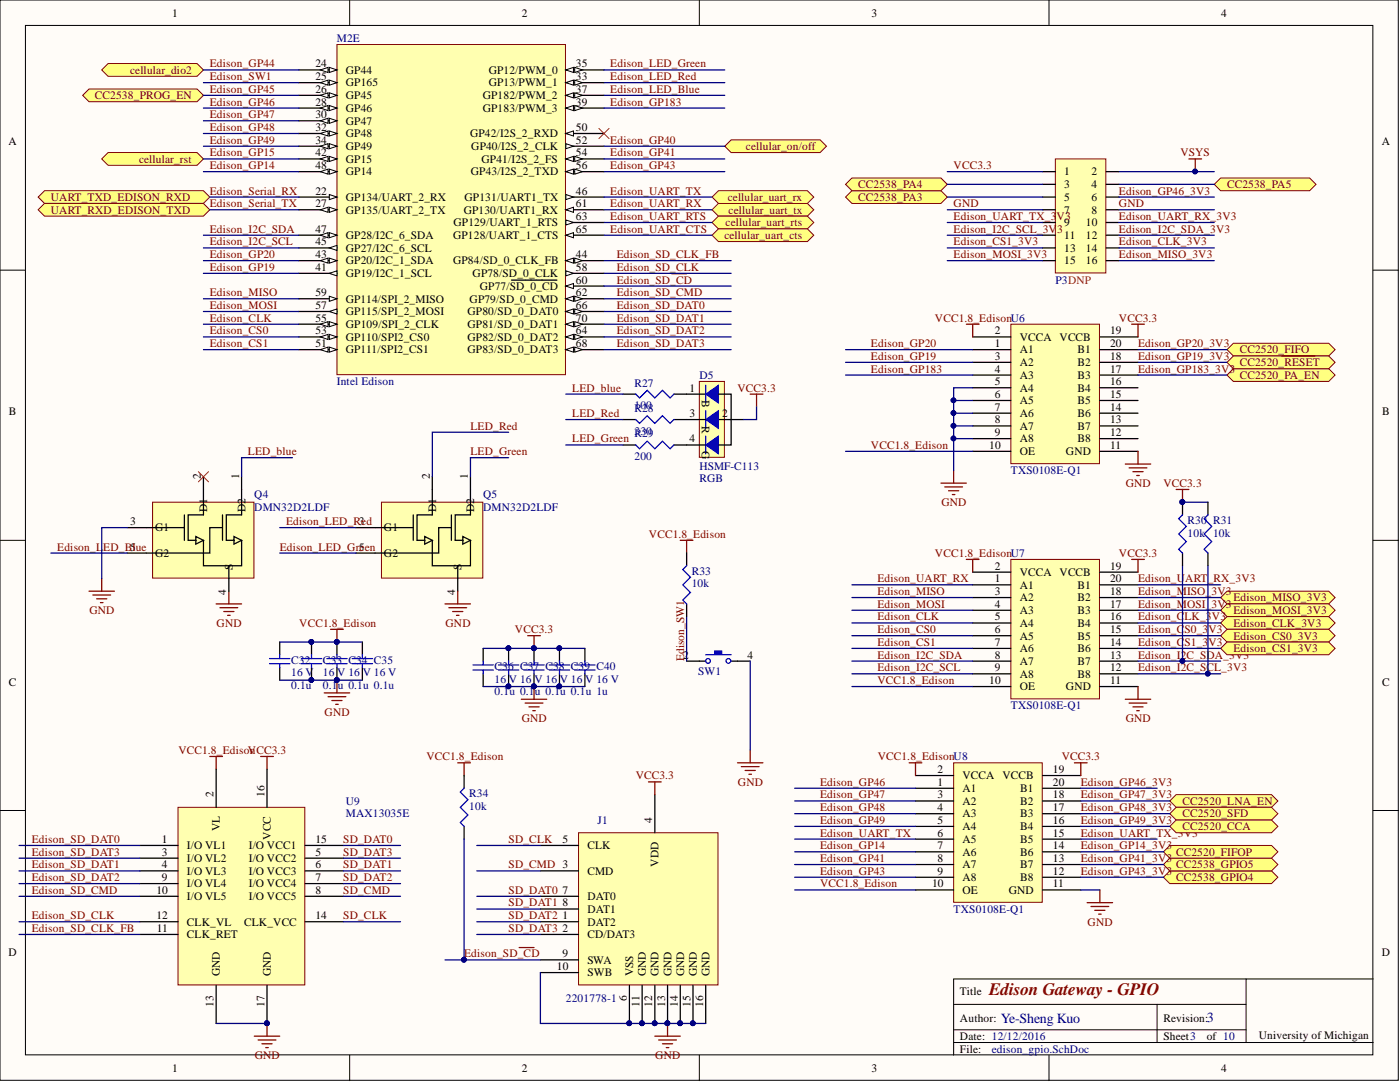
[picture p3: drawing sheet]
<svg xmlns="http://www.w3.org/2000/svg" width="279mm" height="216mm" viewBox="0 0 279 216" stroke-linecap="round" stroke-linejoin="round" font-family="sans-serif">
<defs><g id="words">
<text font-size="3.5" fill="#800000" x="197.4" y="198.6">Edison Gateway - GPIO</text>
<g font-size="2.8" fill="#000080">
<text x="240.8" y="203.9">3</text>
<text x="199.7" y="204.1">Ye-Sheng Kuo</text>
</g>
<g font-size="2.3">
<text x="34.3" y="3.3">1</text>
<text x="104.1" y="3.3">2</text>
<text x="173.9" y="3.3">3</text>
<text x="243.7" y="3.3">4</text>
<text x="62.9" y="13.4">24</text>
<text x="62.9" y="16">25</text>
<text x="69" y="14.7">GP44</text>
<text x="69" y="17.3">GP165</text>
<text x="97.5" y="14.7">GP12/PWM_0</text>
<text x="97.5" y="17.3">GP13/PWM_1</text>
<text x="115" y="13.4">35</text>
<text x="115" y="16">33</text>
<text x="62.9" y="18.5">26</text>
<text x="62.9" y="21.1">28</text>
<text x="62.9" y="23.6">30</text>
<text x="69" y="19.8">GP45</text>
<text x="69" y="22.3">GP46</text>
<text x="96.3" y="19.8">GP182/PWM_2</text>
<text x="96.3" y="22.3">GP183/PWM_3</text>
<text x="115" y="18.5">37</text>
<text x="115" y="21.1">39</text>
<text x="1.7" y="29">A</text>
<text x="62.9" y="26.1">32</text>
<text x="62.9" y="28.7">34</text>
<text x="69" y="24.9">GP47</text>
<text x="69" y="27.4">GP48</text>
<text x="69" y="29.9">GP49</text>
<text x="93.8" y="27.4">GP42/I2S_2_RXD</text>
<text x="94.1" y="29.9">GP40/I2S_2_CLK</text>
<text x="115" y="26.1">50</text>
<text x="115" y="28.7">52</text>
<text x="275.8" y="29">A</text>
<text x="62.9" y="31.2">42</text>
<text x="62.9" y="33.7">48</text>
<text x="69" y="32.5">GP15</text>
<text x="69" y="35">GP14</text>
<text x="94" y="35">GP43/I2S_2_TXD</text>
<text x="96.1" y="32.5">GP41/I2S_2_FS</text>
<text x="115" y="31.2">54</text>
<text x="115" y="33.7">56</text>
<text x="212.4" y="35">1</text>
<text x="217.8" y="35">2</text>
<text x="62.9" y="38.8">22</text>
<text x="62.9" y="41.4">27</text>
<text x="69" y="40.1">GP134/UART_2_RX</text>
<text x="92.7" y="40.1">GP131/UART1_TX</text>
<text x="115" y="38.8">46</text>
<text x="115" y="41.4">61</text>
<text x="212.4" y="37.5">3</text>
<text x="212.4" y="40.1">5</text>
<text x="217.8" y="37.5">4</text>
<text x="217.8" y="40.1">6</text>
<text x="62.9" y="46.4">47</text>
<text x="69" y="47.7">GP28/I2C_6_SDA</text>
<text x="69" y="42.6">GP135/UART_2_TX</text>
<text x="90.4" y="47.7">GP128/UART_1_CTS</text>
<text x="90.5" y="45.2">GP129/UART_1_RTS</text>
<text x="92.5" y="42.6">GP130/UART1_RX</text>
<text x="115" y="43.9">63</text>
<text x="115" y="46.4">65</text>
<text x="212.4" y="42.6">7</text>
<text x="212.4" y="45.2">9</text>
<text x="212.4" y="47.7">11</text>
<text x="216.7" y="45.2">10</text>
<text x="216.7" y="47.7">12</text>
<text x="217.8" y="42.6">8</text>
<text x="62.9" y="51.5">43</text>
<text x="62.9" y="49">45</text>
<text x="69" y="52.8">GP20/I2C_1_SDA</text>
<text x="69" y="50.2">GP27/I2C_6_SCL</text>
<text x="90.4" y="52.8">GP84/SD_0_CLK_FB</text>
<text x="115" y="51.5">44</text>
<text x="212.4" y="50.2">13</text>
<text x="212.4" y="52.8">15</text>
<text x="216.7" y="50.2">14</text>
<text x="216.7" y="52.8">16</text>
<text x="62.9" y="54">41</text>
<text x="62.9" y="59.1">59</text>
<text x="69" y="55.3">GP19/I2C_1_SCL</text>
<text x="94.3" y="55.3">GP78/SD_0_CLK</text>
<text x="95.8" y="57.8">GP77/SD_0_CD</text>
<text x="115" y="54">58</text>
<text x="115" y="56.6">60</text>
<text x="115" y="59.1">62</text>
<text x="62.9" y="64.2">55</text>
<text x="62.9" y="61.6">57</text>
<text x="69" y="65.5">GP109/SPI_2_CLK</text>
<text x="69" y="62.9">GP115/SPI_2_MOSI</text>
<text x="69" y="60.4">GP114/SPI_2_MISO</text>
<text x="93.3" y="62.9">GP80/SD_0_DAT0</text>
<text x="93.3" y="65.5">GP81/SD_0_DAT1</text>
<text x="93.7" y="60.4">GP79/SD_0_CMD</text>
<text x="115" y="61.6">66</text>
<text x="115" y="64.2">70</text>
<text x="62.9" y="69.3">51</text>
<text x="62.9" y="66.7">53</text>
<text x="69" y="70.5">GP111/SPI2_CS1</text>
<text x="69" y="68">GP110/SPI2_CS0</text>
<text x="93.3" y="68">GP82/SD_0_DAT2</text>
<text x="93.3" y="70.5">GP83/SD_0_DAT3</text>
<text x="115" y="66.7">64</text>
<text x="115" y="69.3">68</text>
<text x="198.5" y="69.3">1</text>
<text x="198.5" y="66.7">2</text>
<text x="198.5" y="71.8">3</text>
<text x="203.5" y="70.5">A1</text>
<text x="203.5" y="68">VCCA VCCB</text>
<text x="215" y="70.5">B1</text>
<text x="221.5" y="71.8">18</text>
<text x="221.5" y="69.3">20</text>
<text x="221.5" y="66.7">19</text>
<text x="198.5" y="74.3">4</text>
<text x="198.5" y="76.9">5</text>
<text x="203.5" y="73.1">A2</text>
<text x="203.5" y="75.6">A3</text>
<text x="215" y="75.6">B3</text>
<text x="215" y="73.1">B2</text>
<text x="221.5" y="76.9">16</text>
<text x="221.5" y="74.3">17</text>
<text x="1.8" y="82.9">B</text>
<text x="137.6" y="78.1">1</text>
<text x="137.6" y="83.2">3</text>
<text x="140.1" y="79.9" transform="rotate(90 140.1 79.9)">B</text>
<text x="144.1" y="83.2">2</text>
<text x="198.5" y="79.4">6</text>
<text x="198.5" y="81.9">7</text>
<text x="203.5" y="78.1">A4</text>
<text x="203.5" y="80.7">A5</text>
<text x="203.5" y="83.2">A6</text>
<text x="215" y="83.2">B6</text>
<text x="215" y="80.7">B5</text>
<text x="215" y="78.1">B4</text>
<text x="221.5" y="81.9">14</text>
<text x="221.5" y="79.4">15</text>
<text x="275.8" y="82.9">B</text>
<text x="137.6" y="88.3">4</text>
<text x="140.1" y="85" transform="rotate(90 140.1 85)">R</text>
<text x="197.4" y="89.6">10</text>
<text x="198.5" y="84.5">8</text>
<text x="198.5" y="87">9</text>
<text x="203.5" y="85.7">A7</text>
<text x="203.5" y="88.3">A8</text>
<text x="215" y="88.3">B8</text>
<text x="215" y="85.7">B7</text>
<text x="221.5" y="89.6">11</text>
<text x="221.5" y="87">12</text>
<text x="221.5" y="84.5">13</text>
<text x="40.1" y="95.6" transform="rotate(-90 40.1 95.6)">2</text>
<text x="47.7" y="95.6" transform="rotate(-90 47.7 95.6)">1</text>
<text x="85.8" y="95.6" transform="rotate(-90 85.8 95.6)">2</text>
<text x="93.4" y="95.6" transform="rotate(-90 93.4 95.6)">1</text>
<text x="140.1" y="90.1" transform="rotate(90 140.1 90.1)">G</text>
<text x="203.5" y="90.8">OE</text>
<text x="212.7" y="90.8">GND</text>
<text x="26" y="104.8">3</text>
<text x="31" y="106">G1</text>
<text x="41.4" y="102.2" transform="rotate(-90 41.4 102.2)">D1</text>
<text x="49" y="102.2" transform="rotate(-90 49 102.2)">D2</text>
<text x="71.6" y="104.8">3</text>
<text x="76.6" y="106">G1</text>
<text x="87" y="102.2" transform="rotate(-90 87 102.2)">D1</text>
<text x="94.7" y="102.2" transform="rotate(-90 94.7 102.2)">D2</text>
<text x="26" y="109.8">5ue</text>
<text x="31" y="111.1">G2</text>
<text x="46.4" y="113.7" transform="rotate(-90 46.4 113.7)">S</text>
<text x="71.6" y="109.8">5</text>
<text x="76.6" y="111.1">G2</text>
<text x="92.1" y="113.7" transform="rotate(-90 92.1 113.7)">S</text>
<text x="198.5" y="113.7">2</text>
<text x="221.5" y="113.7">19</text>
<text x="45.2" y="118.6" transform="rotate(-90 45.2 118.6)">4</text>
<text x="90.8" y="118.6" transform="rotate(-90 90.8 118.6)">4</text>
<text x="198.5" y="116.2">1</text>
<text x="198.5" y="118.7">3</text>
<text x="203.5" y="117.5">A1</text>
<text x="203.5" y="114.9">VCCA VCCB</text>
<text x="203.5" y="120">A2</text>
<text x="215" y="120">B2</text>
<text x="215" y="117.5">B1</text>
<text x="221.5" y="118.7">18</text>
<text x="221.5" y="116.2">20</text>
<text x="198.5" y="121.3">4</text>
<text x="198.5" y="123.8">5</text>
<text x="203.5" y="122.5">A3</text>
<text x="203.5" y="125.1">A4</text>
<text x="215" y="125.1">B4</text>
<text x="215" y="122.5">B3</text>
<text x="221.5" y="123.8">16</text>
<text x="221.5" y="121.3">17</text>
<text x="136.4" y="131.4">2</text>
<text x="149.2" y="131.4">4</text>
<text x="198.5" y="126.3">6</text>
<text x="198.5" y="128.9">7</text>
<text x="198.5" y="131.4">8</text>
<text x="203.5" y="127.6">A5</text>
<text x="203.5" y="130.1">A6</text>
<text x="215" y="130.1">B6</text>
<text x="215" y="127.6">B5</text>
<text x="221.5" y="131.4">13</text>
<text x="221.5" y="128.9">14</text>
<text x="221.5" y="126.3">15</text>
<text x="1.8" y="136.8">C</text>
<text x="197.4" y="136.5">10</text>
<text x="198.5" y="133.9">9</text>
<text x="203.5" y="132.7">A7</text>
<text x="203.5" y="135.2">A8</text>
<text x="203.5" y="137.8">OE</text>
<text x="212.7" y="137.8">GND</text>
<text x="215" y="135.2">B8</text>
<text x="215" y="132.7">B7</text>
<text x="221.5" y="136.5">11</text>
<text x="221.5" y="133.9">12</text>
<text x="275.8" y="136.8">C</text>
<text x="187.1" y="154.2">2</text>
<text x="192.1" y="155.5">VCCA VCCB</text>
<text x="210.1" y="154.2">19</text>
<text x="42.6" y="159.1" transform="rotate(-90 42.6 159.1)">2</text>
<text x="52.8" y="159.1" transform="rotate(-90 52.8 159.1)">16</text>
<text x="187.1" y="156.8">1</text>
<text x="187.1" y="159.3">3</text>
<text x="187.1" y="161.9">4</text>
<text x="192.1" y="158">A1</text>
<text x="192.1" y="160.6">A2</text>
<text x="203.6" y="160.6">B2</text>
<text x="203.6" y="158">B1</text>
<text x="210.1" y="161.9">17</text>
<text x="210.1" y="159.3">18</text>
<text x="210.1" y="156.8">20</text>
<text x="43.9" y="165.9" transform="rotate(-90 43.9 165.9)">VL</text>
<text x="54.1" y="167.6" transform="rotate(-90 54.1 167.6)">VCC</text>
<text x="130.2" y="164.1" transform="rotate(-90 130.2 164.1)">4</text>
<text x="187.1" y="164.4">5</text>
<text x="187.1" y="166.9">6</text>
<text x="192.1" y="163.1">A3</text>
<text x="192.1" y="165.7">A4</text>
<text x="203.6" y="165.7">B4</text>
<text x="203.6" y="163.1">B3</text>
<text x="210.1" y="166.9">15</text>
<text x="210.1" y="164.4">16</text>
<text x="32.3" y="168.2">1</text>
<text x="32.3" y="170.7">3</text>
<text x="32.3" y="173.3">4</text>
<text x="37.3" y="169.5">I/O VL1</text>
<text x="37.3" y="172">I/O VL2</text>
<text x="49.7" y="172">I/O VCC2</text>
<text x="49.7" y="169.5">I/O VCC1</text>
<text x="62.9" y="170.7">5</text>
<text x="62.9" y="173.3">6</text>
<text x="62.9" y="168.2">15</text>
<text x="112.2" y="168.2">5</text>
<text x="117.2" y="169.5">CLK</text>
<text x="131.4" y="172.9" transform="rotate(-90 131.4 172.9)">VDD</text>
<text x="187.1" y="169.5">7</text>
<text x="187.1" y="172">8</text>
<text x="192.1" y="168.2">A5</text>
<text x="192.1" y="170.7">A6</text>
<text x="192.1" y="173.3">A7</text>
<text x="203.6" y="173.3">B7</text>
<text x="203.6" y="170.7">B6</text>
<text x="203.6" y="168.2">B5</text>
<text x="210.1" y="172">13</text>
<text x="210.1" y="169.5">14</text>
<text x="31.2" y="178.3">10</text>
<text x="32.3" y="175.8">9</text>
<text x="37.3" y="174.5">I/O VL3</text>
<text x="37.3" y="177.1">I/O VL4</text>
<text x="37.3" y="179.6">I/O VL5</text>
<text x="49.7" y="174.5">I/O VCC3</text>
<text x="49.7" y="177.1">I/O VCC4</text>
<text x="49.7" y="179.6">I/O VCC5</text>
<text x="62.9" y="175.8">7</text>
<text x="62.9" y="178.3">8</text>
<text x="112.2" y="178.3">7</text>
<text x="117.2" y="174.5">CMD</text>
<text x="117.2" y="179.6">DAT0</text>
<text x="186" y="177.1">10</text>
<text x="187.1" y="174.5">9</text>
<text x="192.1" y="175.8">A8</text>
<text x="192.1" y="178.3">OE</text>
<text x="201.3" y="178.3">GND</text>
<text x="203.6" y="175.8">B8</text>
<text x="210.1" y="177.1">11</text>
<text x="210.1" y="174.5">12</text>
<text x="31.2" y="183.4">12</text>
<text x="31.3" y="186">11</text>
<text x="37.3" y="184.7">CLK_VL</text>
<text x="48.7" y="184.7">CLK_VCC</text>
<text x="62.9" y="183.4">14</text>
<text x="112.2" y="183.4">1</text>
<text x="112.2" y="186">2</text>
<text x="112.2" y="180.9">8</text>
<text x="117.2" y="184.7">DAT2</text>
<text x="117.2" y="182.1">DAT1</text>
<text x="1.7" y="190.7">D</text>
<text x="37.3" y="187.2">CLK_RET</text>
<text x="112.2" y="191">9</text>
<text x="117.2" y="187.2">CD/DAT3</text>
<text x="275.8" y="190.7">D</text>
<text x="43.9" y="194.8" transform="rotate(-90 43.9 194.8)">GND</text>
<text x="54.1" y="194.8" transform="rotate(-90 54.1 194.8)">GND</text>
<text x="111.1" y="193.6">10</text>
<text x="117.2" y="192.3">SWA</text>
<text x="117.2" y="194.8">SWB</text>
<text x="126.4" y="194.8" transform="rotate(-90 126.4 194.8)">VSS</text>
<text x="128.9" y="194.8" transform="rotate(-90 128.9 194.8)">GND</text>
<text x="131.4" y="194.8" transform="rotate(-90 131.4 194.8)">GND</text>
<text x="134" y="194.8" transform="rotate(-90 134 194.8)">GND</text>
<text x="136.5" y="194.8" transform="rotate(-90 136.5 194.8)">GND</text>
<text x="139.1" y="194.8" transform="rotate(-90 139.1 194.8)">GND</text>
<text x="141.6" y="194.8" transform="rotate(-90 141.6 194.8)">GND</text>
<text x="42.6" y="200.9" transform="rotate(-90 42.6 200.9)">13</text>
<text x="52.8" y="200.9" transform="rotate(-90 52.8 200.9)">17</text>
<text x="125.1" y="199.8" transform="rotate(-90 125.1 199.8)">6</text>
<text x="127.6" y="200.8" transform="rotate(-90 127.6 200.8)">11</text>
<text x="130.2" y="200.9" transform="rotate(-90 130.2 200.9)">12</text>
<text x="132.7" y="200.9" transform="rotate(-90 132.7 200.9)">13</text>
<text x="135.3" y="200.9" transform="rotate(-90 135.3 200.9)">14</text>
<text x="137.8" y="200.9" transform="rotate(-90 137.8 200.9)">15</text>
<text x="140.3" y="200.9" transform="rotate(-90 140.3 200.9)">16</text>
<text x="191.6" y="198.6">Title</text>
<text x="191.6" y="204">Author:</text>
<text x="232.2" y="204">Revision:</text>
<text x="191.6" y="207.5">Date: 12/12/2016</text>
<text x="232.2" y="207.5">Sheet3</text>
<text x="240.8" y="207.5">of 10</text>
<text x="251.2" y="207.3">University of Michigan</text>
<text x="34.3" y="213.9">1</text>
<text x="104.1" y="213.9">2</text>
<text x="173.9" y="213.9">3</text>
<text x="191.6" y="210.1">File:</text>
<text x="243.7" y="213.9">4</text>
</g>
<g font-size="2.3" fill="#000080">
<text x="67.2" y="8.4">M2E</text>
<text x="210.6" y="56.6">P3DNP</text>
<text x="67.2" y="76.9">Intel Edison</text>
<text x="126.6" y="77.1">R27</text>
<text x="139.6" y="75.6">D5</text>
<text x="126.6" y="82.2">R28</text>
<text x="126.6" y="81.7">100</text>
<text x="126.6" y="87.3">R29</text>
<text x="126.6" y="86.8">330</text>
<text x="126.6" y="91.8">200</text>
<text x="139.6" y="93.7">HSMF-C113</text>
<text x="201.7" y="94.6">TXS0108E-Q1</text>
<text x="50.8" y="99.4">Q4</text>
<text x="50.8" y="102">DMN32D2LDF</text>
<text x="96.4" y="99.4">Q5</text>
<text x="96.4" y="102">DMN32D2LDF</text>
<text x="139.6" y="96.2">RGB</text>
<text x="237" y="107.1">10k 10k</text>
<text x="237" y="104.5">R30 R31</text>
<text x="138" y="117.2">10k</text>
<text x="138" y="114.7">R33</text>
<text x="58.1" y="135">16 V</text>
<text x="58.1" y="137.5">0.1u</text>
<text x="58.1" y="132.4">C32</text>
<text x="64.5" y="135">16</text>
<text x="64.5" y="137.5">0.1</text>
<text x="64.5" y="132.4">C33 C34 C35</text>
<text x="67.3" y="135">V 16</text>
<text x="67.4" y="137.5">u 0.1u 0.1u</text>
<text x="72.4" y="135">V 16 V</text>
<text x="98.7" y="136.2">16</text>
<text x="98.7" y="133.7">C36 C37 C38 C39 C40</text>
<text x="101.6" y="136.2">V 16</text>
<text x="106.7" y="136.2">V 16</text>
<text x="111.7" y="136.2">V 16</text>
<text x="116.8" y="136.2">V 16 V</text>
<text x="139.3" y="134.7">SW1</text>
<text x="98.7" y="138.8">0.1u 0.1</text>
<text x="106.7" y="138.8">u 0.1u 0.1u 1u</text>
<text x="201.7" y="141.6">TXS0108E-Q1</text>
<text x="69" y="160.6">U9</text>
<text x="93.6" y="161.6">10k</text>
<text x="93.6" y="159.1">R34</text>
<text x="69" y="163.1">MAX13035E</text>
<text x="119.3" y="164.4">J1</text>
<text x="190.3" y="182.1">TXS0108E-Q1</text>
<text x="112.9" y="199.9">2201778-1</text>
<text x="197.9" y="210.1">edison_gpio.SchDoc</text>
</g>
<g font-size="2.3" fill="#800000">
<text x="26" y="14.7">cellular_dio2</text>
<text x="41.9" y="13.4">Edison_GP44</text>
<text x="41.9" y="16">Edison_SW1</text>
<text x="121.8" y="16">Edison_LED_Red</text>
<text x="121.8" y="13.4">Edison_LED_Green</text>
<text x="18.9" y="19.8">CC2538_PROG_EN</text>
<text x="41.9" y="18.5">Edison_GP45</text>
<text x="41.9" y="21.1">Edison_GP46</text>
<text x="41.9" y="23.6">Edison_GP47</text>
<text x="121.8" y="21.1">Edison_GP183</text>
<text x="121.8" y="18.5">Edison_LED_Blue</text>
<text x="41.9" y="26.1">Edison_GP48</text>
<text x="41.9" y="28.7">Edison_GP49</text>
<text x="121.8" y="28.7">Edison_GP40</text>
<text x="148.9" y="29.9">cellular_on/off</text>
<text x="27.7" y="32.5">cellular_rst</text>
<text x="41.9" y="31.2">Edison_GP15</text>
<text x="41.9" y="33.7">Edison_GP14</text>
<text x="121.8" y="31.2">Edison_GP41</text>
<text x="121.8" y="33.7">Edison_GP43</text>
<text x="190.3" y="33.7">VCC3.3</text>
<text x="235.6" y="31.2">VSYS</text>
<text x="10.2" y="40.1">UART_TXD_EDISON_RXD</text>
<text x="41.9" y="38.8">Edison_Serial_RX</text>
<text x="41.9" y="41.4">Edison_Serial_TX</text>
<text x="121.8" y="38.8">Edison_UART_TX</text>
<text x="121.8" y="41.4">Edison_UART_RX</text>
<text x="145.2" y="40.1">cellular_uart_rx</text>
<text x="171.3" y="40.1">CC2538_PA3</text>
<text x="171.3" y="37.5">CC2538_PA4</text>
<text x="190.3" y="41.4">GND</text>
<text x="223.3" y="38.8">Edison_GP46_3V3</text>
<text x="223.3" y="41.4">GND</text>
<text x="244.9" y="37.5">CC2538_PA5</text>
<text x="10.2" y="42.6">UART_RXD_EDISON_TXD</text>
<text x="41.9" y="46.4">Edison_I2C_SDA</text>
<text x="121.8" y="43.9">Edison_UART_RTS</text>
<text x="121.8" y="46.4">Edison_UART_CTS</text>
<text x="144.6" y="47.7">cellular_uart_cts</text>
<text x="144.8" y="45.2">cellular_uart_rts</text>
<text x="145.4" y="42.6">cellular_uart_tx</text>
<text x="190.3" y="43.9">Edison_UART_TX_3</text>
<text x="190.3" y="46.4">Edison_I2C_SCL_3V</text>
<text x="210.9" y="43.9">V3</text>
<text x="211" y="46.4">3</text>
<text x="223.3" y="43.9">Edison_UART_RX_3V3</text>
<text x="223.3" y="46.4">Edison_I2C_SDA_3V3</text>
<text x="41.9" y="49">Edison_I2C_SCL</text>
<text x="41.9" y="51.5">Edison_GP20</text>
<text x="123.1" y="51.5">Edison_SD_CLK_FB</text>
<text x="190.3" y="51.5">Edison_MOSI_3V3</text>
<text x="190.3" y="49">Edison_CS1_3V3</text>
<text x="223.3" y="51.5">Edison_MISO_3V3</text>
<text x="223.3" y="49">Edison_CLK_3V3</text>
<text x="41.9" y="59.1">Edison_MISO</text>
<text x="41.9" y="54">Edison_GP19</text>
<text x="123.1" y="54">Edison_SD_CLK</text>
<text x="123.1" y="59.1">Edison_SD_CMD</text>
<text x="123.1" y="56.6">Edison_SD_CD</text>
<text x="41.9" y="61.6">Edison_MOSI</text>
<text x="41.9" y="64.2">Edison_CLK</text>
<text x="123.1" y="61.6">Edison_SD_DAT0</text>
<text x="123.1" y="64.2">Edison_SD_DAT1</text>
<text x="186.6" y="64.2">VCC1.8_EdisonU6</text>
<text x="223.3" y="64.2">VCC3.3</text>
<text x="41.9" y="66.7">Edison_CS0</text>
<text x="41.9" y="69.3">Edison_CS1</text>
<text x="123.1" y="66.7">Edison_SD_DAT2</text>
<text x="123.1" y="69.3">Edison_SD_DAT3</text>
<text x="173.8" y="71.8">Edison_GP19</text>
<text x="173.8" y="69.3">Edison_GP20</text>
<text x="227.1" y="71.8">Edison_GP19_3V3</text>
<text x="227.1" y="69.3">Edison_GP20_3V3</text>
<text x="247.4" y="70.5">CC2520_FIFO</text>
<text x="173.8" y="74.3">Edison_GP183</text>
<text x="227.1" y="74.3">Edison_GP183_3V3</text>
<text x="247.4" y="75.6">CC2520_PA_EN</text>
<text x="247.4" y="73.1">CC2520_RESET</text>
<text x="114.2" y="78.1">LED_blue</text>
<text x="114.2" y="83.2">LED_Red</text>
<text x="147.2" y="78.1">VCC3.3</text>
<text x="93.9" y="85.7">LED_Red</text>
<text x="114.2" y="88.3">LED_Green</text>
<text x="173.8" y="89.6">VCC1.8_Edison</text>
<text x="49.5" y="90.8">LED_blue</text>
<text x="93.9" y="90.8">LED_Green</text>
<text x="187.9" y="101">GND</text>
<text x="224.7" y="97.2">GND</text>
<text x="232.2" y="97.2">VCC3.3</text>
<text x="57.1" y="104.8">Edison_LED_Red</text>
<text x="129.5" y="107.3">VCC1.8_Edison</text>
<text x="11.4" y="109.8">Edison_L</text>
<text x="20.6" y="109.8">ED_Bl</text>
<text x="55.8" y="109.8">Edison_LED_Green</text>
<text x="186.6" y="111.1">VCC1.8_EdisonU7</text>
<text x="223.3" y="111.1">VCC3.3</text>
<text x="175.1" y="116.2">Edison_UART_RX</text>
<text x="175.1" y="118.7">Edison_MISO</text>
<text x="227.1" y="118.7">Edison_MISO_</text>
<text x="227.1" y="116.2">Edison_U</text>
<text x="236.6" y="116.2">ART_RX_3V3</text>
<text x="241.8" y="118.7">3V3</text>
<text x="246.1" y="120">Edison_MISO_3V3</text>
<text x="17.8" y="122.5">GND</text>
<text x="43.2" y="125.1">GND</text>
<text x="59.7" y="125.1">VCC1.8_Edison</text>
<text x="88.9" y="125.1">GND</text>
<text x="175.1" y="121.3">Edison_MOSI</text>
<text x="175.1" y="123.8">Edison_CLK</text>
<text x="227.1" y="121.3">Edison_MOSI_3V3</text>
<text x="227.1" y="123.8">Edison_CLK_3V3</text>
<text x="246.1" y="122.5">Edison_MOSI_3V3</text>
<text x="246.1" y="125.1">Edison_CLK_3V3</text>
<text x="102.8" y="126.3">VCC3.3</text>
<text x="136.5" y="131.9" transform="rotate(-90 136.5 131.9)">Edison_SW1</text>
<text x="175.1" y="131.4">Edison_I2C_SDA</text>
<text x="175.1" y="126.3">Edison_CS0</text>
<text x="175.1" y="128.9">Edison_CS1</text>
<text x="227.1" y="128.9">Edison_CS1_3</text>
<text x="227.1" y="131.4">Edison_I2C_SDA_3V3</text>
<text x="227.1" y="126.3">Edison_CS0_3</text>
<text x="241.2" y="128.9">V3</text>
<text x="241.2" y="126.3">V3</text>
<text x="246.1" y="127.6">Edison_CS0_3V3</text>
<text x="246.1" y="130.1">Edison_CS1_3V3</text>
<text x="175.1" y="133.9">Edison_I2C_SCL</text>
<text x="175.1" y="136.5">VCC1.8_Edison</text>
<text x="227.1" y="133.9">Edison_I2C_SCL_3V3</text>
<text x="64.8" y="142.8">GND</text>
<text x="104.1" y="144.1">GND</text>
<text x="224.7" y="144.1">GND</text>
<text x="35.6" y="150.4">VCC1.8_EdisoVCC3.3</text>
<text x="49.9" y="150.4">n</text>
<text x="85.1" y="151.7">VCC1.8_Edison</text>
<text x="126.9" y="155.5">VCC3.3</text>
<text x="175.2" y="151.7">VCC1.8_EdisonU8</text>
<text x="211.9" y="151.7">VCC3.3</text>
<text x="147.3" y="156.8">GND</text>
<text x="163.7" y="156.8">Edison_GP46</text>
<text x="163.7" y="159.3">Edison_GP47</text>
<text x="163.7" y="161.9">Edison_GP48</text>
<text x="215.7" y="156.8">Edison_GP46_3V3</text>
<text x="215.7" y="159.3">Edison_GP47_3V3</text>
<text x="215.7" y="161.9">Edison_GP48_3V3</text>
<text x="236" y="160.6">CC2520_LNA_EN</text>
<text x="163.7" y="164.4">Edison_GP49</text>
<text x="163.7" y="166.9">Edison_UART_TX</text>
<text x="215.7" y="166.9">Edison_UART_TX_3V3</text>
<text x="215.7" y="164.4">Edison_GP49_3V3</text>
<text x="236" y="163.1">CC2520_SFD</text>
<text x="236" y="165.7">CC2520_CCA</text>
<text x="6.3" y="168.2">Edison_SD_DAT0</text>
<text x="6.3" y="173.3">Edison_SD_DAT1</text>
<text x="6.3" y="170.7">Edison_SD_DAT3</text>
<text x="68.5" y="168.2">SD_DAT0</text>
<text x="68.5" y="173.3">SD_DAT1</text>
<text x="68.5" y="170.7">SD_DAT3</text>
<text x="101.5" y="173.3">SD_CMD 3</text>
<text x="101.5" y="168.2">SD_CLK</text>
<text x="163.7" y="169.5">Edison_GP14</text>
<text x="163.7" y="172">Edison_GP41</text>
<text x="215.7" y="169.5">Edison_GP14_3V3</text>
<text x="215.7" y="172">Edison_GP41_3V3</text>
<text x="234.7" y="173.3">CC2538_GPIO5</text>
<text x="234.7" y="170.7">CC2520_FIFOP</text>
<text x="6.3" y="178.3">Edison_SD_CMD</text>
<text x="6.3" y="175.8">Edison_SD_DAT2</text>
<text x="68.5" y="178.3">SD_CMD</text>
<text x="68.5" y="175.8">SD_DAT2</text>
<text x="101.5" y="178.3">SD_DAT0</text>
<text x="163.7" y="177.1">VCC1.8_Edison</text>
<text x="163.7" y="174.5">Edison_GP43</text>
<text x="215.7" y="174.5">Edison_GP43_3V3</text>
<text x="234.7" y="175.8">CC2538_GPIO4</text>
<text x="6.3" y="183.4">Edison_SD_CLK</text>
<text x="6.3" y="186">Edison_SD_CLK_FB</text>
<text x="68.5" y="183.4">SD_CLK</text>
<text x="101.5" y="180.9">SD_DAT1</text>
<text x="101.5" y="183.4">SD_DAT2</text>
<text x="101.5" y="186">SD_DAT3</text>
<text x="217" y="184.7">GND</text>
<text x="92.6" y="191">Edison_SD_CD</text>
<text x="50.8" y="211.3">GND</text>
<text x="130.8" y="211.3">GND</text>
</g>
</g></defs>
<g fill="#fffcf8" stroke="#000" stroke-width=".2">
<path d="M0 0h279.1v215.6h-279.1z"/>
<path d="M5.1 5.1h268.9v205.4h-268.9z"/>
</g>
<g fill="none" stroke="#000" stroke-width=".2">
<path d="M69.8 0v5.1M139.6 0v5.1M209.4 0v5.1M0 53.9h5.1M274.1 53.9h5M0 107.8h5.1M274.1 107.8h5M0 161.7h5.1M274.1 161.7h5M248.7 195.3h-58.4v15.3M274.1 195.3h-25.4v12.7M69.8 210.6v5"/>
<path d="M139.6 210.6v5M190.3 200.4h58.4M190.3 208h83.8M190.3 205.5h58.4M209.4 210.6v5M230.9 200.4v7.6"/>
</g>
<path d="M67.2 8.9h45.6v65.9h-45.6z" fill="#ffffb0" stroke="#800000" stroke-width=".2"/>
<path d="M59.6 14h7.6" fill="none" stroke="#000" stroke-width=".25"/>
<path d="M65.7 13.4l1.5 .6-1.5 .5z" fill="#fffcf8"/>
<path d="M65.7 13.4l1.5 .6-1.5 .5z" fill="none" stroke="#000" stroke-width=".2"/>
<path d="M63.9 14l1.6-.6v1.1z" fill="#fffcf8"/>
<path d="M63.9 14l1.6-.6v1.1z" fill="none" stroke="#000" stroke-width=".2"/>
<path d="M59.6 16.5h7.6" fill="none" stroke="#000" stroke-width=".25"/>
<path d="M65.7 16l1.5 .5-1.5 .5z" fill="#fffcf8"/>
<path d="M65.7 16l1.5 .5-1.5 .5z" fill="none" stroke="#000" stroke-width=".2"/>
<path d="M63.9 16.5l1.6-.5v1z" fill="#fffcf8"/>
<path d="M63.9 16.5l1.6-.5v1z" fill="none" stroke="#000" stroke-width=".2"/>
<path d="M59.6 19h7.6" fill="none" stroke="#000" stroke-width=".25"/>
<path d="M65.7 18.5l1.5 .5-1.5 .5z" fill="#fffcf8"/>
<path d="M65.7 18.5l1.5 .5-1.5 .5z" fill="none" stroke="#000" stroke-width=".2"/>
<path d="M63.9 19l1.6-.5v1z" fill="#fffcf8"/>
<path d="M63.9 19l1.6-.5v1z" fill="none" stroke="#000" stroke-width=".2"/>
<path d="M59.6 21.6h7.6" fill="none" stroke="#000" stroke-width=".25"/>
<path d="M65.7 21.1l1.5 .5-1.5 .5z" fill="#fffcf8"/>
<path d="M65.7 21.1l1.5 .5-1.5 .5z" fill="none" stroke="#000" stroke-width=".2"/>
<path d="M63.9 21.6l1.6-.5v1z" fill="#fffcf8"/>
<path d="M63.9 21.6l1.6-.5v1z" fill="none" stroke="#000" stroke-width=".2"/>
<path d="M59.6 24.1h7.6" fill="none" stroke="#000" stroke-width=".25"/>
<path d="M65.7 23.6l1.5 .5-1.5 .5z" fill="#fffcf8"/>
<path d="M65.7 23.6l1.5 .5-1.5 .5z" fill="none" stroke="#000" stroke-width=".2"/>
<path d="M63.9 24.1l1.6-.5v1z" fill="#fffcf8"/>
<path d="M63.9 24.1l1.6-.5v1z" fill="none" stroke="#000" stroke-width=".2"/>
<path d="M59.6 26.6h7.6" fill="none" stroke="#000" stroke-width=".25"/>
<path d="M65.7 26.1l1.5 .5-1.5 .5z" fill="#fffcf8"/>
<path d="M65.7 26.1l1.5 .5-1.5 .5z" fill="none" stroke="#000" stroke-width=".2"/>
<path d="M63.9 26.6l1.6-.5v1z" fill="#fffcf8"/>
<path d="M63.9 26.6l1.6-.5v1z" fill="none" stroke="#000" stroke-width=".2"/>
<path d="M59.6 29.2h7.6" fill="none" stroke="#000" stroke-width=".25"/>
<path d="M65.7 28.7l1.5 .5-1.5 .5z" fill="#fffcf8"/>
<path d="M65.7 28.7l1.5 .5-1.5 .5z" fill="none" stroke="#000" stroke-width=".2"/>
<path d="M63.9 29.2l1.6-.5v1z" fill="#fffcf8"/>
<path d="M63.9 29.2l1.6-.5v1z" fill="none" stroke="#000" stroke-width=".2"/>
<path d="M59.6 31.7h7.6" fill="none" stroke="#000" stroke-width=".25"/>
<path d="M65.7 31.2l1.5 .5-1.5 .5z" fill="#fffcf8"/>
<path d="M65.7 31.2l1.5 .5-1.5 .5z" fill="none" stroke="#000" stroke-width=".2"/>
<path d="M63.9 31.7l1.6-.5v1z" fill="#fffcf8"/>
<path d="M63.9 31.7l1.6-.5v1z" fill="none" stroke="#000" stroke-width=".2"/>
<path d="M59.6 34.2h7.6" fill="none" stroke="#000" stroke-width=".25"/>
<path d="M65.7 33.7l1.5 .5-1.5 .6z" fill="#fffcf8"/>
<path d="M65.7 33.7l1.5 .5-1.5 .6z" fill="none" stroke="#000" stroke-width=".2"/>
<path d="M63.9 34.2l1.6-.5v1.1z" fill="#fffcf8"/>
<path d="M63.9 34.2l1.6-.5v1.1z" fill="none" stroke="#000" stroke-width=".2"/>
<path d="M112.9 14h7.6" fill="none" stroke="#000" stroke-width=".25"/>
<path d="M112.9 14l1.5-.6v1.1z" fill="#fffcf8"/>
<path d="M112.9 14l1.5-.6v1.1z" fill="none" stroke="#000" stroke-width=".2"/>
<path d="M114.7 13.4l1.5 .6-1.5 .5z" fill="#fffcf8"/>
<path d="M114.7 13.4l1.5 .6-1.5 .5z" fill="none" stroke="#000" stroke-width=".2"/>
<path d="M112.9 16.5h7.6" fill="none" stroke="#000" stroke-width=".25"/>
<path d="M112.9 16.5l1.5-.5v1z" fill="#fffcf8"/>
<path d="M112.9 16.5l1.5-.5v1z" fill="none" stroke="#000" stroke-width=".2"/>
<path d="M114.7 16l1.5 .5-1.5 .5z" fill="#fffcf8"/>
<path d="M114.7 16l1.5 .5-1.5 .5z" fill="none" stroke="#000" stroke-width=".2"/>
<path d="M112.9 19h7.6" fill="none" stroke="#000" stroke-width=".25"/>
<path d="M112.9 19l1.5-.5v1z" fill="#fffcf8"/>
<path d="M112.9 19l1.5-.5v1z" fill="none" stroke="#000" stroke-width=".2"/>
<path d="M114.7 18.5l1.5 .5-1.5 .5z" fill="#fffcf8"/>
<path d="M114.7 18.5l1.5 .5-1.5 .5z" fill="none" stroke="#000" stroke-width=".2"/>
<path d="M112.9 21.6h7.6" fill="none" stroke="#000" stroke-width=".25"/>
<path d="M112.9 21.6l1.5-.5v1z" fill="#fffcf8"/>
<path d="M112.9 21.6l1.5-.5v1z" fill="none" stroke="#000" stroke-width=".2"/>
<path d="M114.7 21.1l1.5 .5-1.5 .5z" fill="#fffcf8"/>
<path d="M114.7 21.1l1.5 .5-1.5 .5z" fill="none" stroke="#000" stroke-width=".2"/>
<path d="M59.6 54.5h7.6" fill="none" stroke="#000" stroke-width=".25"/>
<path d="M65.7 54.5l1.5-.5v1.1z" fill="#fffcf8"/>
<path d="M65.7 54.5l1.5-.5v1.1z" fill="none" stroke="#000" stroke-width=".2"/>
<path d="M59.6 52h7.6" fill="none" stroke="#000" stroke-width=".25"/>
<path d="M65.7 51.5l1.5 .5-1.5 .5z" fill="#fffcf8"/>
<path d="M65.7 51.5l1.5 .5-1.5 .5z" fill="none" stroke="#000" stroke-width=".2"/>
<path d="M63.9 52l1.6-.5v1z" fill="#fffcf8"/>
<path d="M63.9 52l1.6-.5v1z" fill="none" stroke="#000" stroke-width=".2"/>
<path d="M59.6 49.5h7.6" fill="none" stroke="#000" stroke-width=".25"/>
<path d="M65.7 49.5l1.5-.5v1z" fill="#fffcf8"/>
<path d="M65.7 49.5l1.5-.5v1z" fill="none" stroke="#000" stroke-width=".2"/>
<path d="M59.6 46.9h7.6" fill="none" stroke="#000" stroke-width=".25"/>
<path d="M65.7 46.4l1.5 .5-1.5 .5z" fill="#fffcf8"/>
<path d="M65.7 46.4l1.5 .5-1.5 .5z" fill="none" stroke="#000" stroke-width=".2"/>
<path d="M63.9 46.9l1.6-.5v1z" fill="#fffcf8"/>
<path d="M63.9 46.9l1.6-.5v1z" fill="none" stroke="#000" stroke-width=".2"/>
<path d="M112.9 26.6h7.6" fill="none" stroke="#000" stroke-width=".25"/>
<path d="M112.9 26.6l1.5-.5v1z" fill="#fffcf8"/>
<path d="M112.9 26.6l1.5-.5v1z" fill="none" stroke="#000" stroke-width=".2"/>
<path d="M112.9 29.2h7.6" fill="none" stroke="#000" stroke-width=".25"/>
<path d="M112.9 28.7l1.5 .5-1.5 .5z" fill="#fffcf8"/>
<path d="M112.9 28.7l1.5 .5-1.5 .5z" fill="none" stroke="#000" stroke-width=".2"/>
<path d="M112.9 31.7h7.6" fill="none" stroke="#000" stroke-width=".25"/>
<path d="M112.9 31.7l1.5-.5v1z" fill="#fffcf8"/>
<path d="M112.9 31.7l1.5-.5v1z" fill="none" stroke="#000" stroke-width=".2"/>
<path d="M114.7 31.2l1.5 .5-1.5 .5z" fill="#fffcf8"/>
<path d="M114.7 31.2l1.5 .5-1.5 .5z" fill="none" stroke="#000" stroke-width=".2"/>
<path d="M112.9 34.2h7.6" fill="none" stroke="#000" stroke-width=".25"/>
<path d="M112.9 34.2l1.5-.5v1.1z" fill="#fffcf8"/>
<path d="M112.9 34.2l1.5-.5v1.1z" fill="none" stroke="#000" stroke-width=".2"/>
<path d="M114.7 33.7l1.5 .5-1.5 .6z" fill="#fffcf8"/>
<path d="M114.7 33.7l1.5 .5-1.5 .6z" fill="none" stroke="#000" stroke-width=".2"/>
<path d="M59.6 39.3h7.6" fill="none" stroke="#000" stroke-width=".25"/>
<path d="M65.7 38.8l1.5 .5-1.5 .5z" fill="#fffcf8"/>
<path d="M65.7 38.8l1.5 .5-1.5 .5z" fill="none" stroke="#000" stroke-width=".2"/>
<path d="M59.6 41.9h7.6" fill="none" stroke="#000" stroke-width=".25"/>
<path d="M65.7 41.4l1.5 .5-1.5 .5z" fill="#fffcf8"/>
<path d="M65.7 41.4l1.5 .5-1.5 .5z" fill="none" stroke="#000" stroke-width=".2"/>
<path d="M63.9 41.9l1.6-.5v1z" fill="#fffcf8"/>
<path d="M63.9 41.9l1.6-.5v1z" fill="none" stroke="#000" stroke-width=".2"/>
<path d="M59.6 69.8h7.6" fill="none" stroke="#000" stroke-width=".25"/>
<path d="M65.7 69.3l1.5 .5-1.5 .5z" fill="#fffcf8"/>
<path d="M65.7 69.3l1.5 .5-1.5 .5z" fill="none" stroke="#000" stroke-width=".2"/>
<path d="M63.9 69.8l1.6-.5v1z" fill="#fffcf8"/>
<path d="M63.9 69.8l1.6-.5v1z" fill="none" stroke="#000" stroke-width=".2"/>
<path d="M59.6 67.2h7.6" fill="none" stroke="#000" stroke-width=".25"/>
<path d="M65.7 66.7l1.5 .5-1.5 .5z" fill="#fffcf8"/>
<path d="M65.7 66.7l1.5 .5-1.5 .5z" fill="none" stroke="#000" stroke-width=".2"/>
<path d="M63.9 67.2l1.6-.5v1z" fill="#fffcf8"/>
<path d="M63.9 67.2l1.6-.5v1z" fill="none" stroke="#000" stroke-width=".2"/>
<path d="M59.6 64.7h7.6" fill="none" stroke="#000" stroke-width=".25"/>
<path d="M65.7 64.2l1.5 .5-1.5 .5z" fill="#fffcf8"/>
<path d="M65.7 64.2l1.5 .5-1.5 .5z" fill="none" stroke="#000" stroke-width=".2"/>
<path d="M63.9 64.7l1.6-.5v1z" fill="#fffcf8"/>
<path d="M63.9 64.7l1.6-.5v1z" fill="none" stroke="#000" stroke-width=".2"/>
<path d="M59.6 62.2h7.6" fill="none" stroke="#000" stroke-width=".25"/>
<path d="M65.7 62.2l1.5-.6v1.1z" fill="#fffcf8"/>
<path d="M65.7 62.2l1.5-.6v1.1z" fill="none" stroke="#000" stroke-width=".2"/>
<path d="M59.6 59.6h7.6" fill="none" stroke="#000" stroke-width=".25"/>
<path d="M65.7 59.1l1.5 .5-1.5 .5z" fill="#fffcf8"/>
<path d="M65.7 59.1l1.5 .5-1.5 .5z" fill="none" stroke="#000" stroke-width=".2"/>
<path d="M112.9 39.3h7.6" fill="none" stroke="#000" stroke-width=".25"/>
<path d="M112.9 38.8l1.5 .5-1.5 .5z" fill="#fffcf8"/>
<path d="M112.9 38.8l1.5 .5-1.5 .5z" fill="none" stroke="#000" stroke-width=".2"/>
<path d="M112.9 41.9h7.6" fill="none" stroke="#000" stroke-width=".25"/>
<path d="M112.9 41.9l1.5-.5v1z" fill="#fffcf8"/>
<path d="M112.9 41.9l1.5-.5v1z" fill="none" stroke="#000" stroke-width=".2"/>
<path d="M112.9 44.4h7.6" fill="none" stroke="#000" stroke-width=".25"/>
<path d="M112.9 43.9l1.5 .5-1.5 .5z" fill="#fffcf8"/>
<path d="M112.9 43.9l1.5 .5-1.5 .5z" fill="none" stroke="#000" stroke-width=".2"/>
<path d="M112.9 46.9h7.6" fill="none" stroke="#000" stroke-width=".25"/>
<path d="M112.9 46.9l1.5-.5v1z" fill="#fffcf8"/>
<path d="M112.9 46.9l1.5-.5v1z" fill="none" stroke="#000" stroke-width=".2"/>
<path d="M112.9 52h7.6" fill="none" stroke="#000" stroke-width=".25"/>
<path d="M112.9 52l1.5-.5v1z" fill="#fffcf8"/>
<path d="M112.9 52l1.5-.5v1z" fill="none" stroke="#000" stroke-width=".2"/>
<path d="M114.7 51.5l1.5 .5-1.5 .5z" fill="#fffcf8"/>
<path d="M114.7 51.5l1.5 .5-1.5 .5z" fill="none" stroke="#000" stroke-width=".2"/>
<path d="M112.9 54.5h7.6" fill="none" stroke="#000" stroke-width=".25"/>
<path d="M112.9 54l1.5 .5-1.5 .6z" fill="#fffcf8"/>
<path d="M112.9 54l1.5 .5-1.5 .6z" fill="none" stroke="#000" stroke-width=".2"/>
<path d="M112.9 57.1h7.6" fill="none" stroke="#000" stroke-width=".25"/>
<path d="M112.9 57.1l1.5-.5v1z" fill="#fffcf8"/>
<path d="M112.9 57.1l1.5-.5v1z" fill="none" stroke="#000" stroke-width=".2"/>
<path d="M102.1 55.9h1.1M103.3 55.9h1.5M104.9 55.9h2.1M107.1 55.9h2.4M109.6 55.9h1.5M112.9 59.6h7.6" fill="none" stroke="#000" stroke-width=".25"/>
<path d="M112.9 59.6l1.5-.5v1z" fill="#fffcf8"/>
<path d="M112.9 59.6l1.5-.5v1z" fill="none" stroke="#000" stroke-width=".2"/>
<path d="M114.7 59.1l1.5 .5-1.5 .5z" fill="#fffcf8"/>
<path d="M114.7 59.1l1.5 .5-1.5 .5z" fill="none" stroke="#000" stroke-width=".2"/>
<path d="M112.9 62.2h7.6" fill="none" stroke="#000" stroke-width=".25"/>
<path d="M112.9 62.2l1.5-.6v1.1z" fill="#fffcf8"/>
<path d="M112.9 62.2l1.5-.6v1.1z" fill="none" stroke="#000" stroke-width=".2"/>
<path d="M114.7 61.6l1.5 .6-1.5 .5z" fill="#fffcf8"/>
<path d="M114.7 61.6l1.5 .6-1.5 .5z" fill="none" stroke="#000" stroke-width=".2"/>
<path d="M112.9 64.7h7.6" fill="none" stroke="#000" stroke-width=".25"/>
<path d="M112.9 64.7l1.5-.5v1z" fill="#fffcf8"/>
<path d="M112.9 64.7l1.5-.5v1z" fill="none" stroke="#000" stroke-width=".2"/>
<path d="M114.7 64.2l1.5 .5-1.5 .5z" fill="#fffcf8"/>
<path d="M114.7 64.2l1.5 .5-1.5 .5z" fill="none" stroke="#000" stroke-width=".2"/>
<path d="M112.9 67.2h7.6" fill="none" stroke="#000" stroke-width=".25"/>
<path d="M112.9 67.2l1.5-.5v1z" fill="#fffcf8"/>
<path d="M112.9 67.2l1.5-.5v1z" fill="none" stroke="#000" stroke-width=".2"/>
<path d="M114.7 66.7l1.5 .5-1.5 .5z" fill="#fffcf8"/>
<path d="M114.7 66.7l1.5 .5-1.5 .5z" fill="none" stroke="#000" stroke-width=".2"/>
<path d="M112.9 69.8h7.6" fill="none" stroke="#000" stroke-width=".25"/>
<path d="M112.9 69.8l1.5-.5v1z" fill="#fffcf8"/>
<path d="M112.9 69.8l1.5-.5v1z" fill="none" stroke="#000" stroke-width=".2"/>
<path d="M114.7 69.3l1.5 .5-1.5 .5z" fill="#fffcf8"/>
<path d="M114.7 69.3l1.5 .5-1.5 .5z" fill="none" stroke="#000" stroke-width=".2"/>
<g fill="#ffff80" stroke="#800000" stroke-width=".2">
<path d="M7.6 39.3l1.3-1.2h31.7l1.3 1.2-1.3 1.3h-31.7z" fill-rule="evenodd"/>
<path d="M7.6 41.9l1.3-1.3h31.7l1.3 1.3-1.3 1.2h-31.7z" fill-rule="evenodd"/>
</g>
<path d="M201.7 64.7h17.7v27.8h-17.7z" fill="#ffffb0" stroke="#800000" stroke-width=".2"/>
<g fill="none" stroke="#000" stroke-width=".25">
<path d="M194.1 69.8h7.6M194.1 67.2h7.6M194.1 72.3h7.6M194.1 74.8h7.6M194.1 77.4h7.6M194.1 79.9h7.6M219.5 69.8h7.6M219.5 67.2h7.6M219.5 72.3h7.6M219.5 74.8h7.6M219.5 77.4h7.6M219.5 79.9h7.6"/>
<path d="M194.1 82.4h7.6M194.1 85h7.6M194.1 87.5h7.6M194.1 90.1h7.6M219.5 82.4h7.6M219.5 85h7.6M219.5 87.5h7.6M219.5 90.1h7.6"/>
</g>
<path d="M201.7 111.6h17.7v27.9h-17.7z" fill="#ffffb0" stroke="#800000" stroke-width=".2"/>
<g fill="none" stroke="#000" stroke-width=".25">
<path d="M194.1 116.7h7.6M194.1 114.2h7.6M194.1 119.2h7.6M219.5 116.7h7.6M219.5 114.2h7.6M219.5 119.2h7.6M194.1 121.8h7.6M194.1 124.3h7.6M194.1 126.8h7.6M194.1 129.4h7.6M194.1 131.9h7.6M194.1 134.5h7.6"/>
<path d="M194.1 137h7.6M219.5 121.8h7.6M219.5 124.3h7.6M219.5 126.8h7.6M219.5 129.4h7.6M219.5 131.9h7.6M219.5 134.5h7.6M219.5 137h7.6"/>
</g>
<path d="M192.9 111.6h2.5M194.1 111.6v2.6M225.8 111.6h2.6M227.1 111.6v2.6M224.6 139.5h5.1M227.1 137v2.5M225.3 140.3h3.6M226.1 141.1h2M226.9 141.8h.5" fill="none" stroke="#800000" stroke-width=".25"/>
<g fill="#ffff80" stroke="#800000" stroke-width=".2">
<path d="M243.6 119.2l1.3-1.2h20.3l1.2 1.2-1.2 1.3h-20.3z" fill-rule="evenodd"/>
<path d="M243.6 121.8l1.3-1.3h20.3l1.2 1.3-1.2 1.2h-20.3z" fill-rule="evenodd"/>
<path d="M243.6 124.3l1.3-1.3h20.3l1.2 1.3-1.2 1.3h-20.3z" fill-rule="evenodd"/>
<path d="M243.6 126.8l1.3-1.2h20.3l1.2 1.2-1.2 1.3h-20.3z" fill-rule="evenodd"/>
<path d="M232.2 175l1.3-1.2h20.3l1.2 1.2-1.2 1.3h-20.3z" fill-rule="evenodd"/>
<path d="M232.2 172.5l1.3-1.3h20.3l1.2 1.3-1.2 1.3h-20.3z" fill-rule="evenodd"/>
</g>
<g fill="none" stroke="#800000" stroke-width=".25">
<path d="M134.1 54.6h1.3M135.5 54.6h1.5M192.9 64.7h2.5M194.1 64.7v2.5M225.8 64.7h2.6M227.1 64.7v2.5M64.7 138.3h5.1M65.5 139h3.5M66 125.6h2.5M66.2 139.8h2.1M67.2 125.6v2.5M67.2 135.7v2.6"/>
<path d="M104 139.5h5.1M105.3 126.8h2.5M106.6 126.8v2.6M106.6 137v2.5M41.9 150.9h2.5M43.1 150.9v2.6M52 150.9h2.6M53.3 150.9v2.6M67 140.5h.5M104.8 140.3h3.6M105.6 141.1h2M106.3 141.8h.5"/>
<path d="M103.6 189.1h1.4M105.1 189.1h1.5"/>
</g>
<g fill="#000080" stroke="#000080" stroke-width=".2">
<circle cx="92.6" cy="191.5" r=".47"/>
<circle cx="67.2" cy="128.1" r=".47"/>
<circle cx="67.2" cy="135.7" r=".47"/>
<circle cx="62.1" cy="128.1" r=".47"/>
<circle cx="62.1" cy="135.7" r=".47"/>
<circle cx="101.5" cy="129.3" r=".47"/>
<circle cx="101.5" cy="137" r=".47"/>
<circle cx="106.5" cy="129.3" r=".47"/>
<circle cx="106.5" cy="137" r=".47"/>
<circle cx="111.6" cy="129.3" r=".47"/>
<circle cx="111.6" cy="137" r=".47"/>
</g>
<path d="M62.2 128.1v2.5M62.2 133.2v2.5M67.2 128.1v2.5M67.2 133.2v2.5M72.3 128.1v2.5M72.3 133.2v2.5M101.5 129.4v2.5M101.5 134.5v2.5M106.6 129.4v2.5M106.6 134.5v2.5M111.7 129.4v2.5M111.7 134.5v2.5" fill="none" stroke="#000" stroke-width=".25"/>
<g fill="none" stroke="#00f" stroke-width=".25">
<path d="M60.1 132.4h4.1M60.1 131.4h4.1M62.2 130.6v.8M62.2 132.4v.8M65.2 132.4h4.1M65.2 131.4h4.1M67.2 130.6v.8M67.2 132.4v.8M70.3 132.4h4.1M70.3 131.4h4.1M72.3 130.6v.8M72.3 132.4v.8"/>
<path d="M99.5 133.7h4M99.5 132.7h4M101.5 131.9v.8M101.5 133.7v.8M104.5 133.7h4.1M104.5 132.7h4.1M106.6 131.9v.8M106.6 133.7v.8M109.6 133.7h4.1M109.6 132.7h4.1M111.7 131.9v.8M111.7 133.7v.8"/>
</g>
<path d="M115.5 166.2h27.8v30.3h-27.8z" fill="#ffffb0" stroke="#800000" stroke-width=".2"/>
<g fill="none" stroke="#000" stroke-width=".25">
<path d="M130.7 158.6v7.6M107.8 173.8h7.7M107.8 168.7h7.7M107.8 178.8h7.7M107.8 183.9h7.7M107.8 186.5h7.7M107.8 181.4h7.7M107.8 191.5h7.7M107.8 194.1h7.7M125.6 196.6v7.6M128.1 196.6v7.6M130.7 196.6v7.6"/>
<path d="M133.2 196.6v7.6M135.8 196.6v7.6M138.3 196.6v7.6M140.8 196.6v7.6"/>
</g>
<g fill="#000080" stroke="#000080" stroke-width=".2">
<circle cx="125.6" cy="204.2" r=".47"/>
<circle cx="128.1" cy="204.2" r=".47"/>
<circle cx="130.6" cy="204.2" r=".47"/>
<circle cx="133.2" cy="204.2" r=".47"/>
<circle cx="135.7" cy="204.2" r=".47"/>
<circle cx="138.3" cy="204.2" r=".47"/>
</g>
<path d="M129.4 156h2.6M130.7 156v2.6M130.7 206.8h5.1M131.4 207.5h3.6M132.2 208.3h2M133 209h.5M133.2 204.2v2.6" fill="none" stroke="#800000" stroke-width=".25"/>
<path d="M76.1 100.2h20.3v15.2h-20.3z" fill="#ffffb0" stroke="#800000" stroke-width=".2"/>
<path d="M86.3 95.1v7.6h-3.1v5.1M93.9 95.1v7.6h-3.1v5.1M124.3 88.8h2.6M134.5 88.8h2.5M71.1 105.3h11.4M82.5 102.7v5.1M86.3 107.8v5.1h7.6v-5.1M90.1 105.3h-2.6v5.1h-16.4M90.1 102.7v5.1M91.4 112.9v5.1" fill="none" stroke="#000" stroke-width=".25"/>
<path d="M83.2 107.8h1.6v-.7l1.5 .7-1.5 .8v-.8M90.8 107.8h1.6v-.7l1.5 .7-1.5 .8v-.8" fill="none" stroke="#080d02" stroke-width=".25"/>
<g fill="none" stroke="#800000" stroke-width=".25">
<path d="M149.7 78.6h2.6M151 78.6v2.6M224.6 92.6h5.1M225.3 93.4h3.6M226.1 94.1h2M226.9 94.9h.5M227.1 90.1v2.5M45.7 118v2.5M91.4 118v2.5M135.8 107.8h2.5M137 107.8v2.6M43.1 120.5h5.1"/>
<path d="M43.9 121.3h3.6M44.7 122h2M45.4 122.8h.5M88.8 120.5h5.1M89.6 121.3h3.5M90.3 122h2.1M91.1 122.8h.5M147.2 152.2h5.1M147.9 153h3.6M148.7 153.7h2M149.5 154.5h.5M149.7 149.7v2.5"/>
</g>
<path d="M126.9 88.8l.7 .8 1.6-1.6 1.5 1.6 1.5-1.6 1.5 1.6 .8-.8" fill="none" stroke="#00f" stroke-width=".25"/>
<path d="M210.6 31.7h10.1v22.8h-10.1z" fill="#ffffb0" stroke="#800000" stroke-width=".2"/>
<g fill="none" stroke="#000" stroke-width=".25">
<path d="M208.1 34.2h2.5M208.1 36.8h2.5M208.1 39.3h2.5M220.8 34.2h2.5M220.8 36.8h2.5M220.8 39.3h2.5M208.1 41.9h2.5M208.1 44.4h2.5M208.1 46.9h2.5M208.1 49.5h2.5M208.1 52h2.5M220.8 41.9h2.5"/>
<path d="M220.8 44.4h2.5M220.8 46.9h2.5M220.8 49.5h2.5M220.8 52h2.5"/>
</g>
<g fill="#ffff80" stroke="#800000" stroke-width=".2">
<path d="M168.7 39.3l1.3-1.2h17.8l1.3 1.2-1.3 1.3h-17.8z" fill-rule="evenodd"/>
<path d="M168.7 36.8l1.3-1.3h17.8l1.3 1.3-1.3 1.3h-17.8z" fill-rule="evenodd"/>
<path d="M242.3 36.8l1.3-1.3h17.8l1.2 1.3-1.2 1.3h-17.8z" fill-rule="evenodd"/>
</g>
<path d="M124.3 78.6h2.6M134.5 78.6h2.5M124.3 83.7h2.6M134.5 83.7h2.5" fill="none" stroke="#000" stroke-width=".25"/>
<path d="M126.9 78.6l.7 .8 1.6-1.5 1.5 1.5 1.5-1.5 1.5 1.5 .8-.8M126.9 83.7l.7 .8 1.6-1.5 1.5 1.5 1.5-1.5 1.5 1.5 .8-.8" fill="none" stroke="#00f" stroke-width=".25"/>
<path d="M243.6 129.4l1.3-1.3h20.3l1.2 1.3-1.2 1.2h-20.3z" fill-rule="evenodd" fill="#ffff80" stroke="#800000" stroke-width=".2"/>
<path d="M190.3 152.2h17.7v27.8h-17.7z" fill="#ffffb0" stroke="#800000" stroke-width=".2"/>
<g fill="none" stroke="#000" stroke-width=".25">
<path d="M182.7 157.3h7.6M182.7 154.7h7.6M182.7 159.8h7.6M208.1 157.3h7.6M208.1 154.7h7.6M208.1 159.8h7.6M182.7 162.4h7.6M182.7 164.9h7.6M182.7 167.4h7.6M182.7 170h7.6M182.7 172.5h7.6M182.7 175h7.6"/>
<path d="M182.7 177.6h7.6M208.1 162.4h7.6M208.1 164.9h7.6M208.1 167.4h7.6M208.1 170h7.6M208.1 172.5h7.6M208.1 175h7.6M208.1 177.6h7.6"/>
</g>
<g fill="#ffff80" stroke="#800000" stroke-width=".2">
<path d="M244.9 74.8l1.2-1.2h19.1l1.2 1.2-1.2 1.3h-19.1z" fill-rule="evenodd"/>
<path d="M233.5 159.8l1.2-1.2h19.1l1.2 1.2-1.2 1.3h-19.1z" fill-rule="evenodd"/>
<path d="M233.5 162.4l1.2-1.3h19.1l1.2 1.3-1.2 1.2h-19.1z" fill-rule="evenodd"/>
<path d="M233.5 164.9l1.2-1.3h19.1l1.2 1.3-1.2 1.3h-19.1z" fill-rule="evenodd"/>
<path d="M232.2 170l1.3-1.3h20.3l1.2 1.3-1.2 1.2h-20.3z" fill-rule="evenodd"/>
<path d="M244.9 69.8l1.2-1.3h19.1l1.2 1.3-1.2 1.2h-19.1z" fill-rule="evenodd"/>
<path d="M244.9 72.3l1.2-1.3h19.1l1.2 1.3-1.2 1.3h-19.1z" fill-rule="evenodd"/>
</g>
<g fill="none" stroke="#800000" stroke-width=".25">
<path d="M255.8 71h2.7M258.6 71h1.1M259.8 71h1.2M261.1 71h1.3M181.4 152.2h2.6M182.7 152.2v2.5M214.4 152.2h2.6M215.7 152.2v2.5M219.5 177.6v2.5M217 180.1h5M217.7 180.9h3.6M218.5 181.6h2"/>
<path d="M219.2 182.4h.6"/>
</g>
<path d="M55.8 128.1v2.5M55.8 133.2v2.5M96.4 129.4v2.5M96.4 134.5v2.5M139.6 131.9h1.2M145.9 131.9h1.3" fill="none" stroke="#000" stroke-width=".25"/>
<path d="M53.8 132.4h4.1M53.8 131.4h4.1M55.8 130.6v.8M55.8 132.4v.8M94.4 133.7h4.1M94.4 132.7h4.1M96.4 131.9v.8M96.4 133.7v.8M140.8 130.6h5.1" fill="none" stroke="#00f" stroke-width=".25"/>
<path d="M142.6 129.9h1.5v.7h-1.5z" fill="#00f" stroke="#00f" stroke-width=".2"/>
<g fill="#fff" stroke="#00f" stroke-width=".25">
<circle cx="145.4" cy="131.9" r=".47"/>
<circle cx="141.3" cy="131.9" r=".47"/>
</g>
<path d="M137 131.9h2.6M147.2 131.9h2.5" fill="none" stroke="#000" stroke-width=".25"/>
<path d="M30.5 100.2h20.2v15.2h-20.2z" fill="#ffffb0" stroke="#800000" stroke-width=".2"/>
<path d="M40.6 95.1v7.6h-3v5.1M48.2 95.1v7.6h-3v5.1M25.4 105.3h11.4M36.8 102.7v5.1M40.6 107.8v5.1h7.6v-5.1M44.4 105.3h-2.5v5.1h-16.5M44.4 102.7v5.1M45.7 112.9v5.1" fill="none" stroke="#000" stroke-width=".25"/>
<path d="M37.6 107.8h1.5v-.7l1.5 .7-1.5 .8v-.8M45.2 107.8h1.5v-.7l1.5 .7-1.5 .8v-.8" fill="none" stroke="#080d02" stroke-width=".25"/>
<path d="M17.8 118h5M18.5 118.7h3.6M19.3 119.5h2M20.3 115.4v2.6M20 120.2h.6" fill="none" stroke="#800000" stroke-width=".25"/>
<path d="M35.5 161.1h25.3v35.4h-25.3z" fill="#ffffb0" stroke="#800000" stroke-width=".2"/>
<g fill="none" stroke="#000" stroke-width=".25">
<path d="M116.7 129.4v2.5M116.7 134.5v2.5M43.1 153.5v7.6M53.3 153.5v7.6M92.6 154.7v2.6M27.9 168.7h7.6M27.9 171.2h7.6M27.9 173.8h7.6M27.9 176.3h7.6M27.9 178.8h7.6M60.9 168.7h7.6M60.9 171.2h7.6"/>
<path d="M60.9 173.8h7.6M60.9 176.3h7.6M60.9 178.8h7.6M92.6 164.9v2.5M27.9 186.5h7.6M27.9 183.9h7.6M43.1 196.6v7.6M53.3 196.6v7.6M60.9 183.9h7.6"/>
</g>
<circle cx="53.3" cy="204.2" r=".47" fill="#000080" stroke="#000080" stroke-width=".2"/>
<path d="M91.4 152.2h2.5M92.6 152.2v2.5M50.8 206.8h5M51.5 207.5h3.6M52.3 208.3h2M53 209h.5M53.3 204.2v2.6" fill="none" stroke="#800000" stroke-width=".25"/>
<path d="M114.7 133.7h4.1M114.7 132.7h4.1M116.7 131.9v.8M116.7 133.7v.8M92.6 157.3l-.7 .7 1.5 1.6-1.5 1.5 1.5 1.5-1.5 1.5 .7 .8" fill="none" stroke="#00f" stroke-width=".25"/>
<path d="M39.6 94.1l2 2M41.6 94.1l-2 2" fill="none" stroke="#f00" stroke-width=".2"/>
<g fill="#ffff80" stroke="#800000" stroke-width=".2">
<path d="M16.5 19l1.3-1.2h21.5l1.3 1.2-1.3 1.3h-21.5z" fill-rule="evenodd"/>
<path d="M144.6 29.2l1.3-1.3h17.8l1.2 1.3-1.2 1.2h-17.8z" fill-rule="evenodd"/>
<path d="M20.3 31.7l1.3-1.3h17.7l1.3 1.3-1.3 1.3h-17.7z" fill-rule="evenodd"/>
<path d="M142.1 41.9l1.3-1.3h17.7l1.3 1.3-1.3 1.2h-17.7z" fill-rule="evenodd"/>
<path d="M142.1 39.3l1.3-1.2h17.7l1.3 1.2-1.3 1.3h-17.7z" fill-rule="evenodd"/>
<path d="M142.1 44.4l1.3-1.3h17.7l1.3 1.3-1.3 1.3h-17.7z" fill-rule="evenodd"/>
<path d="M142.1 46.9l1.3-1.2h17.7l1.3 1.2-1.3 1.3h-17.7z" fill-rule="evenodd"/>
<path d="M20.3 14l1.3-1.3h17.7l1.3 1.3-1.3 1.2h-17.7z" fill-rule="evenodd"/>
</g>
<path d="M139.6 76.1h5v15.2h-5z" fill="#ffffb0" stroke="#800000" stroke-width=".2"/>
<path d="M137 78.6h3.8M142.1 83.7h6.3" fill="none" stroke="#000" stroke-width=".25"/>
<path d="M140.8 76.9v3.5" fill="none" stroke="#00f" stroke-width=".25"/>
<path d="M140.8 78.6l2.6-1.7v3.5z" fill="#00f"/>
<path d="M140.8 78.6l2.6-1.7v3.5z" fill="none" stroke="#00f" stroke-width=".2"/>
<path d="M140.8 81.9v3.6" fill="none" stroke="#00f" stroke-width=".25"/>
<path d="M140.8 83.7l2.6-1.8v3.6z" fill="#00f"/>
<path d="M140.8 83.7l2.6-1.8v3.6z" fill="none" stroke="#00f" stroke-width=".2"/>
<path d="M140.8 87v3.6" fill="none" stroke="#00f" stroke-width=".25"/>
<path d="M140.8 88.8l2.6-1.8v3.6z" fill="#00f"/>
<path d="M140.8 88.8l2.6-1.8v3.6z" fill="none" stroke="#00f" stroke-width=".2"/>
<path d="M143.4 78.6h2.5v10.2h-2.5M137 83.7h3.8M137 88.8h3.8M137 110.4v2.5M236 100.2v2.5M236 110.4v2.5M241.1 100.2v2.5M241.1 110.4v2.5M137 120.5v2.5" fill="none" stroke="#000" stroke-width=".25"/>
<path d="M237.3 31.7h2.5M238.5 31.7v2.5M187.8 96.4h5.1M188.5 97.2h3.6M189.3 97.9h2M190.1 98.7h.5M190.3 93.9v2.5M234.7 97.7h2.6M236 97.7v2.5" fill="none" stroke="#800000" stroke-width=".25"/>
<g fill="#000080" stroke="#000080" stroke-width=".2">
<circle cx="236" cy="100.2" r=".47"/>
<circle cx="125.6" cy="204.2" r=".47"/>
<circle cx="128.1" cy="204.2" r=".47"/>
<circle cx="130.6" cy="204.2" r=".47"/>
<circle cx="133.2" cy="204.2" r=".47"/>
<circle cx="135.7" cy="204.2" r=".47"/>
<circle cx="138.3" cy="204.2" r=".47"/>
<circle cx="238.5" cy="34.2" r=".47"/>
<circle cx="62.1" cy="128.1" r=".47"/>
<circle cx="67.2" cy="128.1" r=".47"/>
<circle cx="62.1" cy="135.7" r=".47"/>
<circle cx="67.2" cy="135.7" r=".47"/>
<circle cx="53.3" cy="204.2" r=".47"/>
<circle cx="101.5" cy="137" r=".47"/>
<circle cx="106.5" cy="137" r=".47"/>
<circle cx="111.6" cy="137" r=".47"/>
<circle cx="101.5" cy="129.3" r=".47"/>
<circle cx="106.5" cy="129.3" r=".47"/>
<circle cx="111.6" cy="129.3" r=".47"/>
<circle cx="92.6" cy="191.5" r=".47"/>
<circle cx="236" cy="131.9" r=".47"/>
<circle cx="241" cy="134.4" r=".47"/>
<circle cx="190.3" cy="79.9" r=".47"/>
<circle cx="190.3" cy="82.4" r=".47"/>
<circle cx="190.3" cy="84.9" r=".47"/>
<circle cx="190.3" cy="87.5" r=".47"/>
</g>
<g fill="none" stroke="#000080" stroke-width=".25">
<path d="M40.6 14h19M40.6 16.5h19M40.6 19h19M120.5 14h24.1M120.5 16.5h24.1M120.5 19h24.1M40.6 31.7h19M40.6 34.2h19M40.6 21.6h19M40.6 24.1h19M40.6 26.6h19M40.6 29.2h19"/>
<path d="M41.9 39.3h17.7M120.5 31.7h24.1M120.5 34.2h24.1M120.5 21.6h24.1M120.5 29.2h24.1M120.5 39.3h21.6M189.1 34.2h19M189.1 39.3h19M189.1 36.8h19M223.3 34.2h19M223.3 39.3h19M223.3 36.8h19"/>
<path d="M40.6 59.6h19M40.6 46.9h19M40.6 49.5h19M40.6 52h19M40.6 54.5h19M41.9 41.9h17.7M120.5 59.6h25.4M120.5 46.9h21.6M120.5 52h25.4M120.5 54.5h25.4M120.5 57.1h25.4M120.5 41.9h21.6"/>
<path d="M120.5 44.4h21.6M189.1 46.9h19M189.1 49.5h19M189.1 52h19M189.1 41.9h19M189.1 44.4h19M223.3 46.9h19M223.3 49.5h19M223.3 52h19M223.3 41.9h19M223.3 44.4h19M40.6 62.2h19"/>
<path d="M40.6 64.7h19M40.6 67.2h19M40.6 69.8h19M112.9 78.6h11.4M120.5 62.2h25.4M120.5 64.7h25.4M120.5 67.2h25.4M120.5 69.8h25.4M168.7 69.8h25.4M168.7 72.3h25.4M168.7 74.8h25.4M190.3 79.9h3.8"/>
<path d="M194.1 77.4h-3.8v16.5M227.1 69.8h17.8M227.1 72.3h17.8M227.1 74.8h17.8M58.4 91.3h-10.2v3.8M101.5 86.3h-15.2v8.8M101.5 91.3h-7.6v3.8M112.9 88.8h11.4M112.9 83.7h11.4M151 81.2v2.5h-2.6M168.7 90.1h25.4M190.3 82.4h3.8"/>
<path d="M190.3 85h3.8M190.3 87.5h3.8M10.2 110.4h15.2M25.4 105.3h-5.1v10.1M55.8 105.3h15.3M55.8 110.4h15.3M170 119.2h24.1M170 116.7h24.1M227.1 119.2h16.5M227.1 116.7h16.5M236 112.9v19M236 100.2h5.1"/>
<path d="M241.1 112.9v21.6M55.8 128.1h16.5M55.8 135.7h16.5M96.4 137h20.3M96.4 129.4h20.3M137 123v8.9M149.7 131.9v17.8M170 137h24.1M170 121.8h24.1M170 124.3h24.1M170 126.8h24.1M170 129.4h24.1"/>
<path d="M170 131.9h24.1M170 134.5h24.1M227.1 131.9h16.5M227.1 134.5h16.5M227.1 121.8h16.5M227.1 124.3h16.5M227.1 126.8h16.5M227.1 129.4h16.5M158.6 159.8h24.1M158.6 157.3h24.1M215.7 159.8h17.8M215.7 157.3h15.2"/>
<path d="M3.8 171.2h24.1M3.8 173.8h24.1M3.8 176.3h24.1M3.8 178.8h24.1M3.8 168.7h24.1M68.5 171.2h11.4M68.5 173.8h11.4M68.5 176.3h11.4M68.5 178.8h11.4M68.5 168.7h11.4M92.6 167.4v24.1M95.2 173.8h12.6"/>
<path d="M95.2 178.8h12.6M95.2 168.7h12.6M158.6 175h24.1M158.6 164.9h24.1M158.6 162.4h24.1M158.6 167.4h24.1M158.6 177.6h24.1M158.6 172.5h24.1M158.6 170h24.1M215.7 175h16.5M215.7 164.9h17.8M215.7 162.4h17.8"/>
<path d="M215.7 167.4h15.2M215.7 177.6h3.8M215.7 172.5h16.5M215.7 170h16.5M3.8 183.9h24.1M3.8 186.5h24.1M68.5 183.9h11.4M88.8 191.5h19M95.2 183.9h12.6M95.2 186.5h12.6M95.2 181.4h12.6M107.8 194.1v10.1h33"/>
<path d="M43.1 204.2h10.2"/>
</g>
<path d="M137 112.9l-.7 .8 1.5 1.5-1.5 1.5 1.5 1.5-1.5 1.5 .7 .8M236 102.7l-.8 .8 1.6 1.5-1.6 1.5 1.6 1.6-1.6 1.5 .8 .8M241.1 102.7l-.8 .8 1.5 1.5-1.5 1.5 1.5 1.6-1.5 1.5 .8 .8" fill="none" stroke="#00f" stroke-width=".25"/>
<path d="M119.5 25.6l2.1 2.1M121.6 25.6l-2.1 2.1" fill="none" stroke="#f00" stroke-width=".2"/>
<use href="#words"/>
</svg>
